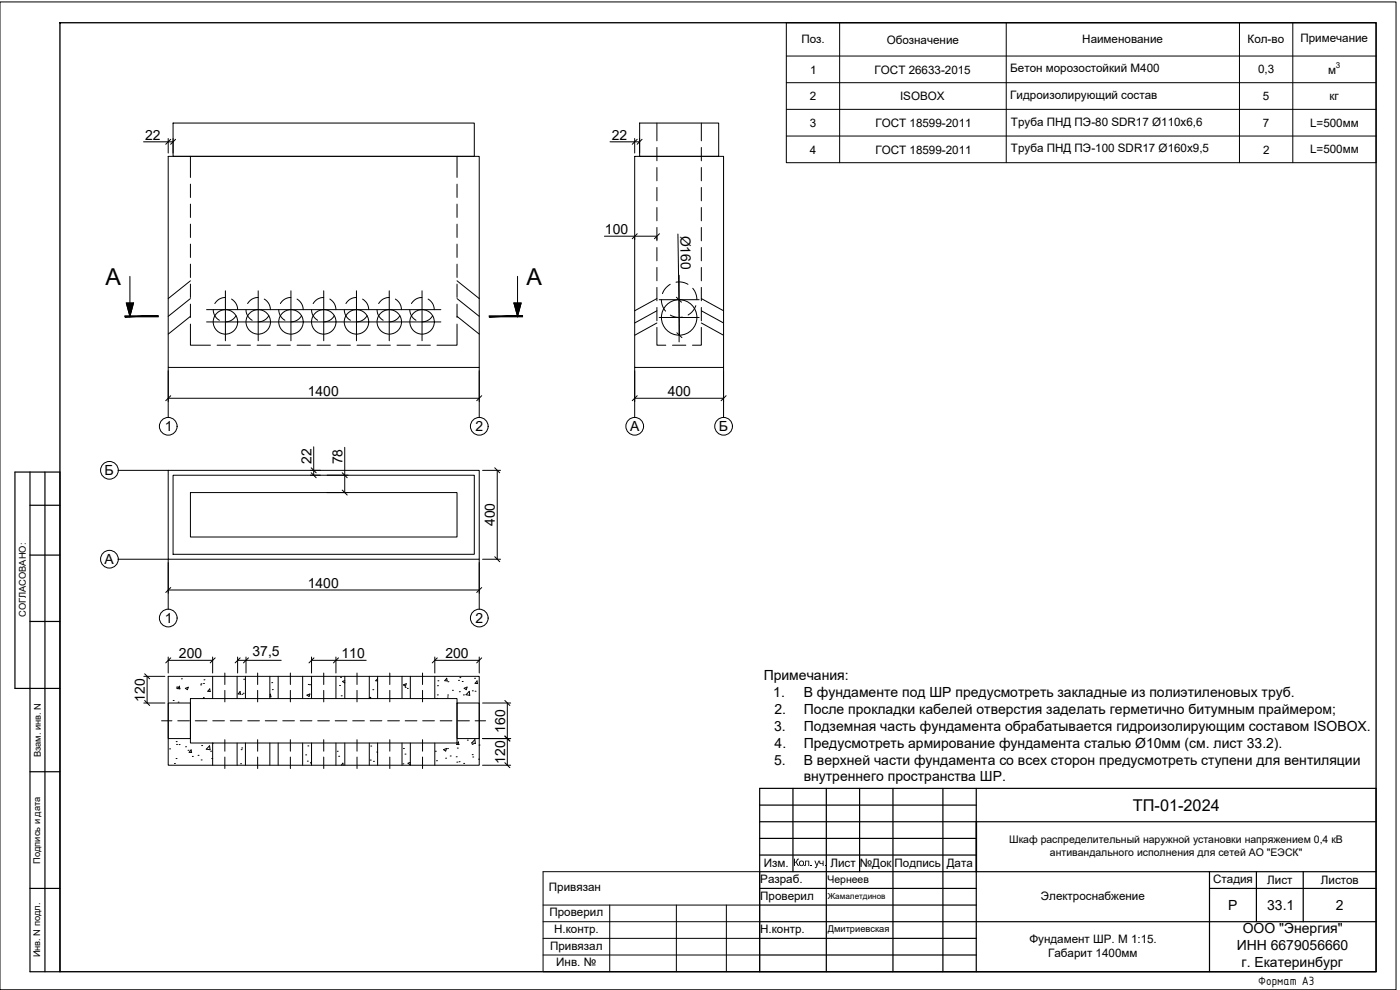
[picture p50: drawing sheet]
<svg xmlns="http://www.w3.org/2000/svg" width="420mm" height="297mm" viewBox="0 0 420 297" stroke-linecap="round" stroke-linejoin="round" font-family="sans-serif">
<defs><g id="words">
<g font-size="7">
<text x="31.6" y="85.4">А</text>
<text x="158" y="85.4">А</text>
</g>
<text font-size="4.9" x="340" y="243.3">ТП-01-2024</text>
<g font-size="4.2">
<text x="43.6" y="41.9">22</text>
<text x="183.6" y="41.9">22</text>
<text x="181.6" y="70.2">100</text>
<text x="204.2" y="70.7" transform="rotate(89 204.2 70.7)">Ø160</text>
<text x="92.4" y="118.8">1400</text>
<text x="200.4" y="118.8">400</text>
<text x="49.5" y="129.4">1</text>
<text x="142.7" y="129.4">2</text>
<text x="189.1" y="129.4">А</text>
<text x="215.7" y="129.4">Б</text>
<text x="31.3" y="142.6">Б</text>
<text x="93.5" y="139.1" transform="rotate(-90 93.5 139.1)">22</text>
<text x="102.8" y="139.3" transform="rotate(-90 102.8 139.3)">78</text>
<text x="148.5" y="157.9" transform="rotate(-90 148.5 157.9)">400</text>
<text x="31.4" y="169.3">А</text>
<text x="92.4" y="176.3">1400</text>
<text x="49.5" y="187">1</text>
<text x="142.7" y="187">2</text>
<text x="53.7" y="197.4">200</text>
<text x="75.8" y="196.9">37,5</text>
<text x="102.5" y="197.4">110</text>
<text x="133.7" y="197.4">200</text>
<text x="229.2" y="204.1">Примечания:</text>
<text x="232.1" y="209.1">1.</text>
<text x="241.2" y="209.1">В фундаменте под ШР предусмотреть закладные из полиэтиленовых труб.</text>
<text x="43.5" y="210.6" transform="rotate(-90 43.5 210.6)">120</text>
<text x="232.4" y="214.2">2.</text>
<text x="241.2" y="214.2">После прокладки кабелей отверстия заделать герметично битумным праймером;</text>
<text x="151.6" y="219.9" transform="rotate(-90 151.6 219.9)">160</text>
<text x="232.3" y="219.3">3.</text>
<text x="241.2" y="219.3">Подземная часть фундамента обрабатывается гидроизолирующим составом ISOBOX.</text>
<text x="232.5" y="224.4">4.</text>
<text x="241.2" y="224.4">Предусмотреть армирование фундамента сталью Ø10мм (см. лист 33.2).</text>
<text x="151.6" y="229.2" transform="rotate(-90 151.6 229.2)">120</text>
<text x="232.3" y="229.4">5.</text>
<text x="241.2" y="229.4">В верхней части фундамента со всех сторон предусмотреть ступени для вентиляции</text>
<text x="241.2" y="234.4">внутреннего пространства ШР.</text>
<text x="368.6" y="273.1">Р</text>
<text x="380.3" y="273">33.1</text>
<text x="400.9" y="273.1">2</text>
<text x="373" y="280.1">ООО &quot;Энергия&quot;</text>
<text x="371.2" y="285.1">ИНН 6679056660</text>
<text x="372.6" y="290.2">г. Екатеринбург</text>
</g>
<text font-size="3.9" x="377.6" y="295.5">Формат А3</text>
<g font-size="3.5">
<text x="240.5" y="13">Поз.</text>
<text x="266.1" y="13.1">Обозначение</text>
<text x="324.8" y="13">Наименование</text>
<text x="374.4" y="13">Кол-во</text>
<text x="390.2" y="12.7">Примечание</text>
<text x="243.1" y="22.1">1</text>
<text x="262.5" y="22.1">ГОСТ 26633-2015</text>
<text x="303.2" y="21.7">Бетон морозостойкий М400</text>
<text x="377.6" y="21.8">0,3</text>
<text x="398.6" y="22.1">м</text>
<text x="303.2" y="29.7">Гидроизолирующий состав</text>
<text x="243.1" y="30.1">2</text>
<text x="270.1" y="30.1">ISOBOX</text>
<text x="379" y="30">5</text>
<text x="399" y="30.1">кг</text>
<text x="243" y="38">3</text>
<text x="262.7" y="38.1">ГОСТ 18599-2011</text>
<text x="303.4" y="37.7">Труба ПНД ПЭ-80 SDR17 Ø110х6,6</text>
<text x="379" y="38.1">7</text>
<text x="393.2" y="38">L=500мм</text>
<text x="243.1" y="46.1">4</text>
<text x="262.7" y="46.1">ГОСТ 18599-2011</text>
<text x="303.4" y="45.7">Труба ПНД ПЭ-100 SDR17 Ø160х9,5</text>
<text x="379.1" y="46.1">2</text>
<text x="393.2" y="46">L=500мм</text>
<text x="229.3" y="260.3">Изм.</text>
<text x="249.2" y="260.3">Лист</text>
<text x="258" y="260">№Док</text>
<text x="268.5" y="260">Подпись</text>
<text x="284.1" y="260">Дата</text>
<text x="164.7" y="267.4">Привязан</text>
<text x="228.2" y="269.9">Проверил</text>
<text x="228.2" y="265">Разраб.</text>
<text x="312.4" y="270">Электроснабжение</text>
<text x="364.1" y="265.1">Стадия</text>
<text x="380.3" y="265.3">Лист</text>
<text x="396.4" y="265.3">Листов</text>
<text x="164.9" y="275">Проверил</text>
<text x="166.3" y="280">Н.контр.</text>
<text x="228.2" y="280">Н.контр.</text>
<text x="165.1" y="285">Привязал</text>
<text x="308.9" y="282.9">Фундамент ШР. М 1:15.</text>
<text x="314.6" y="287.1">Габарит 1400мм</text>
<text x="166.9" y="289.8">Инв. №</text>
</g>
<g font-size="3.1">
<text x="302.9" y="253.1">Шкаф распределительный наружной установки напряжением 0,4 кВ</text>
<text x="315.1" y="256.8">антивандального исполнения для сетей АО &quot;ЕЭСК&quot;</text>
<text x="238" y="259.8">Кол . уч.</text>
<text x="248.3" y="264.9">Чернеев</text>
</g>
<g font-size="2.8">
<text x="7.7" y="185.2" transform="rotate(-90 7.7 185.2)">СОГЛАСОВАНО:</text>
<text x="12.2" y="227.2" transform="rotate(-90 12.2 227.2)">Взам. инв. N</text>
<text x="12" y="259.2" transform="rotate(-90 12 259.2)">Подпись и дата</text>
<text x="248.4" y="279.8">Дмитриевская</text>
<text x="12" y="287.3" transform="rotate(-90 12 287.3)">Инв. N подл.</text>
</g>
<g font-size="2.4">
<text x="400.9" y="20.5">3</text>
<text x="248.4" y="269.8">Жамалетдинов</text>
</g>
</g></defs>
<!-- layer: 0 -->
<g fill="none" stroke="#000" stroke-width=".3">
<path d="M0 .6h419v296.4h-419zM236 6.8h177v42h-177zM236 16.8h177M252 6.8v42M302 6.8v42M372 6.8v42M388 6.8v42M51.9 36.9h90.4v10h-90.4zM192 36.9h23.7v10h-23.7zM197.1 36.9v5.4M210.5 36.9v5.4M236 24.8h177"/>
<path d="M236 32.8h177M43.1 42.6h8.8M50.5 46.9h93.3v63.3h-93.3zM50.5 41.6v4.3M51.2 41.8l-1.5 1.5M51.9 41.6v4.3M52.7 41.8l-1.5 1.5M57.1 46.9v6.3M57.1 55.3v4M137.2 46.9v6.3M137.2 55.3v4M183.1 42.6h8.9"/>
<path d="M190.5 46.9h26.6v63.3h-26.6zM190.5 41.6v4.3M191.2 41.8l-1.5 1.5M192 41.6v4.3M192.7 41.8l-1.5 1.5M197.1 44.2v4M197.1 50.3v4M197.1 56.2v4M210.5 44.2v4M210.5 50.3v4M210.5 56.2v4M236 40.8h177"/>
<path d="M57.1 61.2v4M57.1 67.3v4M57.1 73.2v4M57.1 79.3v4M137.2 61.2v4M137.2 67.3v4M137.2 73.2v4M137.2 79.3v4M181.4 70.9h15.7M190.5 71.3v.6M191.2 70.1l-1.5 1.5M197.1 62.3v4"/>
<path d="M197.1 68.2v4M197.1 74.3v4M197.9 70.1l-1.5 1.5M203.5 70.2l.4 30.4M210.5 62.3v4M210.5 68.2v4M210.5 74.3v4M37.9 90.9h2.2l-1.1 4zM39 82.9v8M57.1 97.2v6.4h6.1M57.1 85.2v4M57.1 91.3v4"/>
<path d="M57.1 94.9l-6.6 5.4M57.1 84.3l-6.6 5.3M57.1 89.6l-6.6 5.3M62 96.6h70.3M62 92.9h70.3M64 92.9a3.7 3.7 0 0 0 1.8 3.2M67.6 89.3a3.6 3.6 0 0 0-3.1 1.8M67.6 87.3v14.9M69.5 89.7l.8 .7 .7 .9 .3 1.6M70.8 94.7a3.6 3.6 0 0 1-3.1 1.9M73.8 92.9a3.7 3.7 0 0 0 1.9 3.2M77.5 89.3a3.5 3.5 0 0 0-3.2 1.8"/>
<path d="M77.5 87.3v14.9M79.3 89.7l.9 .7 .6 .9 .4 1.6M80.7 94.7a3.7 3.7 0 0 1-3.2 1.9M83.7 92.9a3.7 3.7 0 0 0 1.8 3.2M87.3 89.3a3.5 3.5 0 0 0-3.1 1.8M87.3 87.3v14.9M89.2 89.7l.8 .7 .6 .9 .4 1.6M90.5 94.7a3.6 3.6 0 0 1-3.2 1.9M93.5 92.9a3.7 3.7 0 0 0 1.8 3.2M97.2 89.3a3.5 3.5 0 0 0-3.2 1.8M97.2 87.3v14.9M99 89.7a3.7 3.7 0 0 1 1.8 3.2"/>
<path d="M100.3 94.7a3.6 3.6 0 0 1-3.1 1.9M103.3 92.9a3.7 3.7 0 0 0 1.9 3.2M107 89.3a3.5 3.5 0 0 0-3.2 1.8M107 87.3v14.9M108.8 89.7l1.5 1.6 .4 1.6M110.2 94.7a3.7 3.7 0 0 1-3.2 1.9M113.2 92.9a3.7 3.7 0 0 0 1.8 3.2M116.8 89.3a3.5 3.5 0 0 0-3.2 1.8M116.8 87.3v14.9M118.6 89.7a3.7 3.7 0 0 1 1.9 3.2M120 94.7a3.6 3.6 0 0 1-3.2 1.9M123 92.9a3.6 3.6 0 0 0 1.8 3.2"/>
<path d="M126.6 89.3a3.5 3.5 0 0 0-3.1 1.8M126.7 87.3v14.9M128.5 89.7l.8 .7 .7 .9 .3 1.6M129.8 94.7a3.7 3.7 0 0 1-3.1 1.9M137.2 97.2v6.4h-6.1M137.2 85.2v4M137.2 91.3v4M137.2 94.9l6.6 5.4M137.2 84.3l6.6 5.3M137.2 89.6l6.6 5.3M154.2 90.9h2.2l-1.1 4zM155.3 82.9v8"/>
<path d="M197.1 98.2v5.4h2.7M197.1 80.2v4.1M197.1 86.2v4M197.1 92.3v4M197.1 96.9l-6.6 3.7M197.1 89.6l-6.6 3.6M197.1 93.2l-6.6 3.7M197.8 95.3h12M197.8 89.9h12M198.5 89.9l.4 2 .8 1.5M201.1 85.3l-1.6 1.5-.7 1.3M201.2 94.5l1.6 .7h2"/>
<path d="M202.9 84.7h1.9l1.7 .6M203 89.2l1.5 1.5M203.1 99.9l1.6 1.4M203.8 82.6v20M207.9 86.5l.9 1.5 .3 1.9M208.8 91.7l-1.1 1.9-1.2 .9M210.5 98.2v5.4h-2.7M210.5 80.2v4.1M210.5 86.2v4M210.5 92.3v4M210.5 96.9l6.6 3.7M210.5 89.6l6.6 3.6"/>
<path d="M210.5 93.2l6.6 3.7M50.5 110.2v15.1M50.5 119.5h93.3M51.2 118.7l-1.5 1.5M65.2 103.6h4M71.2 103.6h4M77.2 103.6h4M83.1 103.6h4M89.2 103.6h4M95.1 103.6h4M101.2 103.6h4M107.1 103.6h4"/>
<path d="M113.2 103.6h4M119.1 103.6h4M125.2 103.6h4M143.8 110.2v15.1M144.6 118.7l-1.5 1.5M190.5 119.5h26.6M190.5 110.2v15.1M191.2 118.7l-1.5 1.5M201.8 103.6h4M217.1 110.2v15.1M217.9 118.7l-1.5 1.5M94.1 134.1v8.5"/>
<path d="M103.5 134.2v13.6M35.5 141.1h15M50.5 141.1h93.3v26.7h-93.3zM51.9 142.6h90.4v23.7h-90.4zM57.1 147.8h80.1v13.3h-80.1zM93.1 141.1h3.1M93.1 142.6h3.1M93.4 141.8l1.5 1.5M93.4 140.4l1.5 1.5M98.1 142.6h6.4M98.1 147.8h6.4M102.7 147l1.5 1.5"/>
<path d="M102.7 141.8l1.5 1.5M144.8 141.1h5.4M148.5 140.4l1.5 1.5M149.2 141.1v26.7M35.5 167.8h15v15M50.5 177h93.3M51.2 176.3l-1.5 1.5M143.8 167.8v15M144.6 176.3l-1.5 1.5M144.8 167.8h5.4M148.5 167l1.5 1.5M50.5 197.1v4.8"/>
<path d="M50.5 198.1h13.3M51.2 197.4l-1.5 1.5M63.8 197.1v4.8M64.6 197.4l-1.5 1.5M71.3 198.1h13.1M71.3 197.1v4.8M72.1 197.4l-1.5 1.5M73.8 197.1v4.8M74.6 197.4l-1.5 1.5M93.5 198.1h16.4M93.5 197.1v4.8M94.2 197.4l-1.5 1.5"/>
<path d="M100.8 197.1v4.8M101.6 197.4l-1.5 1.5M130.5 198.1h13.3M130.5 197.1v4.8M131.2 197.4l-1.5 1.5M143.8 197.1v4.8M144.6 197.4l-1.5 1.5M43.2 210.9h6.3M43.2 202.9h6.3M43.4 210.2l1.5 1.5M43.4 202.2l1.5 1.5M44.2 202.9v8"/>
<path d="M48.5 216.3h3.1M50.5 202.9h93.3v26.7h-93.3zM50.5 210.9h6.6v10.7h-6.6zM52 210.2h.1M52.9 206.4h.1M53 206.1h.1M53.4 216.3h3.5M53.4 210.7h.1M53.6 206.4h.1M53.8 205.9l.2 .8M53.9 205.9l-.6 .7 .7 .1M54.4 203.7h.1"/>
<path d="M55.6 206.5l.9-.3-.3 .8zM57.1 209.6h80.1v13.3h-80.1zM58.6 216.3h3.5M60.2 205.5h.1M60.3 205.2h.1M60.9 209.6l.3-.3v.3M61.1 205.1h.1M61.2 204h.1M63 206.7l.1 .8-.7-.1zM63.8 202.9v6.7M63.9 216.3h3.5M67.5 201.9v3.5"/>
<path d="M67.5 207.1v3.5M69.1 216.3h3.5M71.2 202.9v6.7M72 207.5l.2 .8M72.1 207.5l-.6 .7 .7 .1M72.6 208.3h.1M73 208h.1M73.1 203.8h.1M73.7 202.9v6.7M74.4 216.3h3.5M77.3 201.9v3.5M77.3 207.1v3.5"/>
<path d="M79.6 216.3h3.5M81 208.5l.2-.2 .1 .8-.3-.1M81 202.9v6.7M81.6 204.8h.1M81.7 206.9h.1M83.5 202.9v6.7M84.9 216.3h3.4M87.1 201.9v3.5M87.1 207.1v3.5M90.1 216.3h3.5M90.8 202.9v6.7M92.1 208.6l.9-.4-.2 .8z"/>
<path d="M92.4 209.6h.1M92.5 205.4h.1M92.9 205.5h.1M93.5 202.9v6.7M95.4 216.3h3.4M97.2 201.9v3.5M97.2 207.1v3.5M100.6 216.3h3.5M100.8 202.9v6.7M101.9 205.7h.1M102.2 203.2h.1M102.4 208.8h.1"/>
<path d="M103.5 204.2l-.7 .3 .6 .4 .1-.2M103.5 202.9v6.7M105.9 216.3h3.4M107.1 201.9v3.5M107.1 207.1v3.5M110.8 209.4l.5-.2-.2 .4M110.8 202.9v6.7M111.1 216.3h3.5M111.9 206.9h.1M113.3 203.7l-.5 .5 .5 .1M113.3 202.9v6.7M116.4 216.3h3.5"/>
<path d="M117 201.9v3.5M117 207.1v3.5M120.6 202.9v6.7M121.1 205.5l.8-.4-.2 .8zM121.6 206.2h.1M121.6 216.3h3.5M122.2 206.6h.1M123.1 202.9v6.7M126.8 201.9v3.5M126.8 207.1v3.5M126.9 216.3h3.5M130.5 202.9v6.7"/>
<path d="M131.1 209.6h.1M131.3 208.5h.1M131.3 205.7h.1M131.4 204.3h.1M132.1 216.3h3.5M134.1 203.5l.1 .8-.7-.1zM134.3 209.1h.1M134.3 208.5h.1M134.4 204.5h.1M135.8 207.1h.1M137.2 210.9h6.6v10.7h-6.6zM137.4 216.3h3.5"/>
<path d="M137.6 204.1h.1M137.9 207.5h.1M138 203.3h.1M138.7 204.5h.1M139.1 208.5h.1M139.3 206.5l.9-.4-.3 .8zM140.8 207.4l.2 1.2-1.1-.1zM141.8 207.3h.1M142.4 203.5h.1M142.6 207.4h.1M142.6 216.3h3.1M143.2 204.3l.1 .8-.7-.1 .6-.7"/>
<path d="M144.8 210.9h8.5M151.5 210.2l1.5 1.5M152.3 210.9v18.7M50.9 224.7h.1M52.3 229.1h.1M52.8 227.6h.1M52.9 222.5h.1M53 223.4h.1M53.7 223.4h.1M55.7 224.1h.1M56.4 225.1h.1M57.3 225l.2 .8"/>
<path d="M57.4 225l-.6 .7 .7 .1M57.7 227h.1M59.4 226.6h.1M60.4 228h.1M60.5 223.7h.1M62.9 223.8l.1 1.1-1.1-.1zM63.2 225.4h.1M63.5 227.6h.1M63.7 223h.1M63.8 222.9v6.7M67.5 221.9v3.5M67.5 227.1v3.5"/>
<path d="M71.2 222.9v6.7M72.2 229.2h.1M72.4 224.9h.1M72.5 224.4h.1M73.7 222.9v6.7M77.3 221.9v3.5M77.3 227.1v3.5M81 222.9v6.7M83.5 222.9v6.7M87.1 221.9v3.5M87.1 227.1v3.5M90.8 222.9v6.7"/>
<path d="M91.7 226.5h.1M92.2 228.4h.1M92.4 223.8h.1M93.5 228.6l-.3 .3h.3M93.5 222.9v6.7M97.2 221.9v3.5M97.2 227.1v3.5M100.8 222.9v6.7M101.2 225.4h.1M101.6 226.9h.1M102.9 229l.1 .6M102.9 229l-.5 .6"/>
<path d="M103.5 222.9v6.7M107.1 221.9v3.5M107.1 227.1v3.5M110.8 222.9v6.7M111.1 228.1h.1M111.3 223.8h.1M112.1 228.4h.1M113.1 225.6h.1M113.3 222.9v6.7M117 221.9v3.5M117 227.1v3.5M120.6 222.9v6.7"/>
<path d="M120.9 229.2h.1M121.1 224.6h.1M121.5 226.3h.1M123.1 228.7l-.7 .3 .7 .5v-.3M123.1 222.9v6.7M126.8 221.9v3.5M126.8 227.1v3.5M130.5 222.9v6.7M130.6 225.4h.1M131 228.2h.1M133.1 224.9l.9-.3-.2 .7zM133.7 227.5h.1"/>
<path d="M134.3 224.6h.1M135.1 226.8h.1M136.9 227.1h.1M137.1 228.7h.1M137.2 224.5h.1M137.6 222.6l.1 .8M137.6 222.6l-.6 .7 .8 .1M137.8 228.5h.1M139.1 229.1h.1M140.3 222.1h.1M141.7 226.4h.1M141.7 223.3h.1"/>
<path d="M141.9 227.1h.1M142.5 221.9l.2 1.2M142.5 221.9l-1 1 1.2 .2M143.6 227.8h.1M143.8 223.5h.1M144.8 221.6h8.5M144.8 229.6h8.5M151.5 220.8l1.5 1.5M151.5 228.8l1.5 1.5"/>
<circle cx="67.7" cy="96.6" r="3.7"/>
<circle cx="77.5" cy="96.6" r="3.7"/>
<circle cx="87.3" cy="96.6" r="3.7"/>
<circle cx="97.2" cy="96.6" r="3.7"/>
<circle cx="107" cy="96.6" r="3.7"/>
<circle cx="116.8" cy="96.6" r="3.7"/>
<circle cx="126.7" cy="96.6" r="3.7"/>
<circle cx="203.8" cy="95.2" r="5.3"/>
<circle cx="50.5" cy="127.9" r="2.66"/>
<circle cx="143.8" cy="127.9" r="2.66"/>
<circle cx="190.5" cy="127.9" r="2.66"/>
<circle cx="217.2" cy="127.9" r="2.66"/>
<circle cx="32.8" cy="141.1" r="2.66"/>
<circle cx="32.8" cy="167.8" r="2.66"/>
<circle cx="50.5" cy="185.4" r="2.66"/>
<circle cx="143.8" cy="185.4" r="2.66"/>
</g>
<g fill="#000" stroke="#000" stroke-width=".3">
<path d="M37.9 90.9h2.2l-1.1 4zM154.2 90.9h2.2l-1.1 4z"/>
<path d="M37.5 95.1h10v-.3zM37.5 94.8h10l-10 .3z"/>
<path d="M146.8 94.8v.3l10-.3zM146.8 95.1l10-.3v.3z"/>
</g>
<path d="M18 6.8h395v284.8h-395z" fill="none" stroke="#000" stroke-width=".4"/>
<path d="M0 297h419" fill="none" stroke="#000" stroke-width=".3"/>
<path d="M9 141.6v150h9v-150h-13.5v65h13.5M9 151.6h9M13.5 141.6v150M9 166.5h9M9 186.5h9M9 231.5h9M9 266.6h9" fill="none" stroke="#000" stroke-width=".36"/>
<!-- layer: 0 -->
<g fill="none" stroke="#000" stroke-width=".36">
<path d="M228 236.5h185v55.1h-185zM238 236.5v25M248 236.5v55.1M258 236.5v25M268 236.5v55.1M283 236.5v55.1M293 236.5v10.1M228 241.6h65M228 246.6h185M228 251.6h65M228 256.5h65M228 261.5h185"/>
<path d="M228 266.6h65M228 271.6h65M228 276.5h185M293 261.5v30.1M363 266.6h50M363 261.5v30.1M377.1 261.5v15M391.1 261.5v15M228 281.5h65M228 286.5h65"/>
</g>
<path d="M293 246.6v14.9" fill="none" stroke="#000" stroke-width=".51"/>
<path d="M163 261.5h65v30.1h-65zM163 271.6h65M163 276.5h65M183 271.6v20M203 271.6v20M218 271.6v20M163 281.5h65M163 286.5h65" fill="none" stroke="#000" stroke-width=".3"/>
<use href="#words"/>
</svg>
